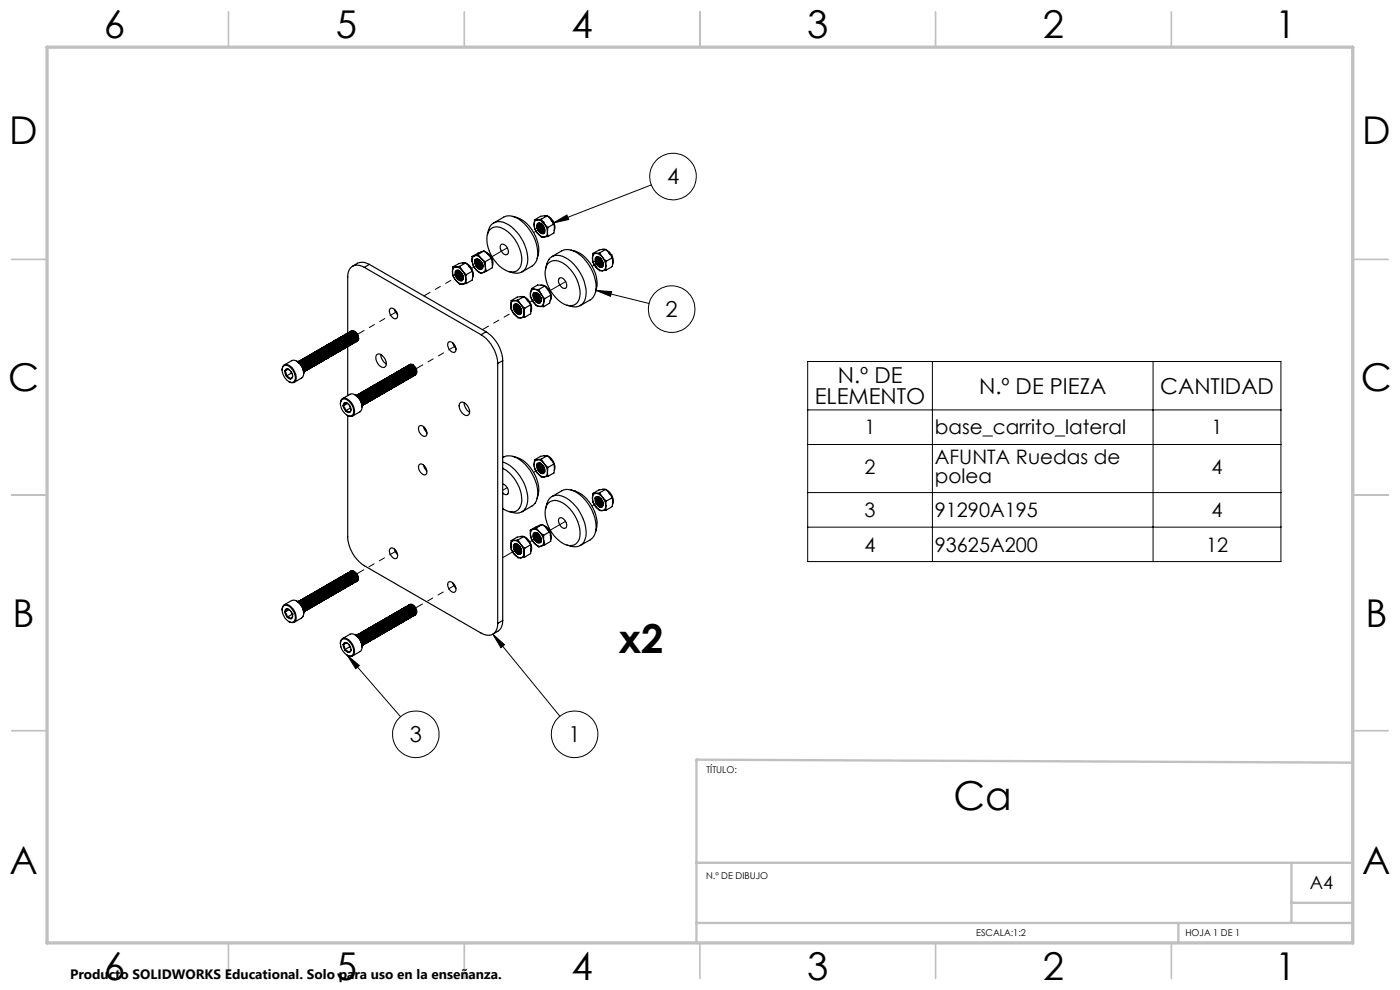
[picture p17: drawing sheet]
<svg xmlns="http://www.w3.org/2000/svg" width="297mm" height="210mm" viewBox="0 0 297 210" stroke-linecap="round" stroke-linejoin="round" font-family="sans-serif">
<defs><g id="words">
<g font-size="8.5">
<text x="131.3" y="138.4">x2</text>
<text x="202.2" y="171.8">Ca</text>
</g>
<g font-size="8.1">
<text x="22" y="8">6</text>
<text x="71.2" y="8">5</text>
<text x="121.2" y="8">4</text>
<text x="171.3" y="8">3</text>
<text x="221.3" y="8">2</text>
<text x="270.5" y="8">1</text>
<text x="2" y="30.5">D</text>
<text x="289" y="30.5">D</text>
<text x="1.7" y="83">C</text>
<text x="288.7" y="83">C</text>
<text x="2.7" y="133">B</text>
<text x="289.7" y="133">B</text>
<text x="2" y="185.5">A</text>
<text x="289" y="185.5">A</text>
<text x="22" y="208">6</text>
<text x="71.2" y="208">5</text>
<text x="121.2" y="208">4</text>
<text x="171.3" y="208">3</text>
<text x="221.3" y="208">2</text>
<text x="270.5" y="208">1</text>
</g>
<g font-size="4.7">
<text x="141.5" y="39.1">4</text>
<text x="141.2" y="67.2">2</text>
<text x="177.7" y="81.2">N.º DE</text>
<text x="207.7" y="83.5">N.º DE PIEZA</text>
<text x="246.1" y="83.5">CANTIDAD</text>
<text x="172.9" y="85.7">ELEMENTO</text>
<text x="86.9" y="157.4">3</text>
<text x="120.6" y="157.4">1</text>
</g>
<g font-size="4.2">
<text x="183.4" y="92.1">1</text>
<text x="198.3" y="92.1">base_carrito_lateral</text>
<text x="257" y="92.1">1</text>
<text x="183.4" y="100.5">2</text>
<text x="198.3" y="98.4">AFUNTA Ruedas de</text>
<text x="257" y="100.5">4</text>
<text x="198.3" y="102.6">polea</text>
<text x="183.4" y="109.7">3</text>
<text x="198.3" y="109.7">91290A195</text>
<text x="257" y="109.7">4</text>
<text x="183.4" y="117">4</text>
<text x="198.3" y="117">93625A200</text>
<text x="255.9" y="117">12</text>
</g>
<text font-size="3.9" x="277.9" y="188.5">A4</text>
<text font-size="2.9" x="14.9" y="207.6">Producto SOLIDWORKS Educational. Solo para uso en la enseñanza.</text>
<g font-size="2">
<text x="149.8" y="163.9">TÍTULO:</text>
<text x="149.8" y="186.4">N.º DE DIBUJO</text>
<text x="207.1" y="198.6">ESCALA:1:2</text>
<text x="251.5" y="198.6">HOJA 1 DE 1</text>
</g>
</g></defs>
<g fill="none" stroke="#000" stroke-width=".21">
<path d="M138.2 39.2l-20.8 8.1M117.4 47.3l2.9-1.7 .3 1zM126.4 61.6l3.4 .3-.3 1zM126.4 61.6l11.3 2.8M171.3 76.7h100.4v42.4h-100.4zM197.8 76.7v42.4M244.6 76.7v42.4M171.3 87h100.4M171.3 94.3h100.4M171.3 104.5h100.4M171.3 111.8h100.4M73.7 139l2.5 2.2-.7 .6z"/>
<path d="M73.7 139l11.3 13M104.6 134.5l2.4 2.3-.7 .6zM104.6 134.5l14.2 17.4"/>
<circle cx="142.8" cy="37.4" r="4.9"/>
<circle cx="142.5" cy="65.6" r="4.9"/>
<circle cx="88.2" cy="155.8" r="4.9"/>
<circle cx="121.9" cy="155.8" r="4.9"/>
</g>
<g fill="none" stroke="#c0c0c0" stroke-width=".35">
<path d="M48.5 2.5v7.5M98.5 2.5v7.5M148.5 2.5v7.5M198.5 2.5v7.5M248.5 2.5v7.5M2.5 55h7.5M287 55h7.5M2.5 105h7.5M287 105h7.5M2.5 155h7.5M287 155h7.5M48.5 200v7.5"/>
<path d="M98.5 200v7.5M148.5 200v7.5M198.5 200v7.5M248.5 200v7.5"/>
</g>
<path d="M287 161.8l-139.3-.7v38.9M147.7 195.8h139.3M147.7 183h139.3M250 195.8v4.2M274 183v12.8M274 191.5h13" fill="none" stroke="#c0c0c0" stroke-width=".5"/>
<path d="M10 10h277v190h-277z" fill="none" stroke="#c0c0c0" stroke-width=".7"/>
<path d="M117.4 47.3l2.9-1.7 .4 1zM126.4 61.6l3.4 .3-.3 1zM104.6 134.5l2.4 2.3-.7 .6zM73.7 139l2.5 2.2-.7 .6z" fill="#000"/>
<g fill="none" stroke="#000" stroke-width=".25">
<path d="M77.3 56.7a2.15 2.15 0 0 0-2.5-.2 2.15 2.15 0 0 0-1 2.3v11.9l.1-.1a1.46 1.46 0 0 1 1.3 2.1h-.1M77.3 56.7l24.8 14.3M78.4 56.1a2.83 2.83 0 0 0-3.6 .4M78.4 56.1l-1.1 .6M78.4 56.1l24.7 14.3M96 57.6a3 3 0 0 0 .7 1.9M96 57.6a2.3 2.3 0 0 0 .7 1.9M96.1 56.6l-.1 1M96.1 56.6h.6M96.6 58.3l.5 1a.65 .65 0 0 0 1.1 0M96.6 58.3a.67 .67 0 0 1 .1-.9 .67 .67 0 0 1 1 .2 1.65 1.65 0 0 1 .5 1.7M96.6 58.3l.7 1 .8 .2"/>
<path d="M96.7 59.5a2.03 2.03 0 0 0 1.4 .8M96.7 56.6a.88 .88 0 0 0-.7 1M96.7 56.6a2.03 2.03 0 0 1 1.4 .8M96.7 57.7a.4 .4 0 0 1 .5-.3l.5 .3 .5 .9M96.7 57.7a1.65 1.65 0 0 0 1.4 1.6M96.7 57.7v.6M96.7 59.5l.8 .8h.6M96.7 57.6l.3 .8 .8 .9M96.7 58.3l.3 .5 .5 .5 .5 .1 .2-.3M96.7 58.3h-.1M96.9 58.3l.5 .7M97 57.5l.5 1.1 .7 .6"/>
<path d="M97.1 57.4a1.51 1.51 0 0 0 1.1 1.8M97.2 58.2l.4 .6M97.2 57.4l.2 .7 .8 .9M97.3 57.4h-.2a1.18 1.18 0 0 0 .7 1.7l.3 .1M97.4 58l.5 .7M97.5 56.5l-.8 .1M97.5 57.5l.1 .5 .6 .6M97.5 56.5l.6 .9M97.6 57.6l.5 .9M97.7 57.8l.5 .7M97.7 57.7l.4 .6M98.1 57.4l.8 .9"/>
<path d="M98.1 57.4a3 3 0 0 1 .7 1.9M98.2 55.8h.4M98.2 58.6v.5M98.2 55.8l-.8 .1-1.3 .7M98.2 59.1v.2M98.2 55.8h.6M98.2 58.8l-.7-.7-.2-.7 .1 .7 .8 .8M98.7 55.8a2.57 2.57 0 0 1 1.6 3.1M98.8 55.8l.8 .8 .6 .9M98.8 55.8l-1.3 .7M98.8 59.3a.88 .88 0 0 1-.7 1M98.8 59.3l.1 .8"/>
<path d="M98.9 58.3l-.1 1M99.5 56.5l.1 .2M100.2 54.4v1.1M100.2 57.5v1.9l-1.3 .7M100.2 55.5a3.1 3.1 0 0 0 .9 1.8M100.2 55.5l.2 .9 .7 .9M100.2 57.5l-1.3 .8M100.7 54.2a1.09 1.09 0 0 0-.5 1.3M100.7 54.2a1.33 1.33 0 0 1 1.4 .6M100.7 54.2l-.5 .2M100.8 55.1a1.74 1.74 0 0 0 1 2.1M100.8 55.1a1 1 0 0 1 1.5 .7 .79 .79 0 0 1 .2 .8 .79 .79 0 0 1-.7 .6"/>
<path d="M100.8 55.1a2.16 2.16 0 0 0 1 2.1M100.8 55.1l.2 .1M101 55.2a1.75 1.75 0 0 0 .9 1.8M101 55.7l.6 1M101 55.2l.3 .9 .7 .8M101.1 57.3a1.48 1.48 0 0 0 1.4 .5M101.1 57.3l.9 .7 .5-.2M101.1 55a1.49 1.49 0 0 0 1.1 1.9M101.3 55a1.65 1.65 0 0 0 1 1.9M101.3 55a1.95 1.95 0 0 0 1 1.8l-.7-.8-.3-.9M101.3 55a1.26 1.26 0 0 1 .9 1.9l-.3 .1M101.3 55l-.3 .2"/>
<path d="M101.3 55.5l.6 1M101.4 54l-.7 .2M101.4 54l.7 .8M101.5 55l.2 .8 .7 .8M101.6 55.1l.4 1 .4 .5M101.6 55.3l.6 1.1M101.6 55.1l.2 .7 .6 .7M101.8 55.2l.6 1.1M101.9 57l-.1 .2M101.9 55.3l.5 .8M102.1 54.8l.8 .7M102.1 54.8l.5 .6 .4 1.2"/>
<path d="M102.2 53.4l-.1 .1M102.7 53.2l.8 .7 .7 .9M102.7 53.2l-1.3 .5-1.2 .7M102.7 53.2l-1.3 .8M102.9 53.4a2.54 2.54 0 0 1 1.6 3M102.9 55.5l.1 1.1M103 56.6l.2 .9M103 56.6a1.03 1.03 0 0 1-.5 1.2M103.2 57.5l-.7 .3M103.3 53.8l.3 .2M103.4 49.8l.2-.9a2.36 2.36 0 0 1 3.7-1.5 9 9 0 0 1 4.6 8.4 2.32 2.32 0 0 1-3.1 2l-.9-.2M103.8 48.9a2.33 2.33 0 0 1 3.3-.2 7.6 7.6 0 0 1 3.4 7.6 2.13 2.13 0 0 1-3.4 .9 7.8 7.8 0 0 1-3.7-7.4z"/>
<path d="M104.2 54.8l.3 2-1.3 .7M104.2 54.8l-1.3 .7M104.7 47.3l2.2-1.2a3.8 3.8 0 0 1 4.3 1.3 8.5 8.5 0 0 1 2.7 7.8l-.6 .9-.4 .4-2.2 1.2M106.3 51.8a1.43 1.43 0 0 1 1.3 2.2 1.42 1.42 0 0 1-1.4-2zM108.8 45.9a7.5 7.5 0 0 1 5.4 8.1l-.3 .9M113.3 47.6a2.81 2.81 0 0 0 .7 1.9M113.3 47.6a2.3 2.3 0 0 0 .7 1.9M113.4 46.6l-.1 1M113.4 46.6h.6M113.9 48.3l.6 1a.64 .64 0 0 0 1 0M113.9 48.3a.67 .67 0 0 1 .5-1l.6 .4a1.62 1.62 0 0 1 .5 1.6M113.9 48.3l.4 .7a.95 .95 0 0 0 1.1 .5"/>
<path d="M114 49.5a1.74 1.74 0 0 0 1.4 .8M114 46.6a.82 .82 0 0 0-.7 1M114 46.6a1.74 1.74 0 0 1 1.4 .8M114 47.8l.2-.4a1.4 1.4 0 0 1 1.3 1.7M114 47.8a1.56 1.56 0 0 0 1.4 1.5M114 47.8l.1 .5M114 49.5l.8 .8h.6M114.1 47.6l.2 .8 .8 .9M114.1 48.3l.5 .8a.62 .62 0 0 0 .8 .2l.1-.2M114.1 48.3h-.2M114.2 48.4l.5 .6M114.3 47.5l.5 1.1 .7 .5"/>
<path d="M114.4 47.4a1.44 1.44 0 0 0 1.1 1.8M114.4 47.4a1.46 1.46 0 0 0 1.1 1.7M114.5 48.2l.5 .7M114.5 47.4l.2 .7 .8 .9M114.6 47.4l.2 .7 .7 .8M114.7 47.4l.2 .7 .6 .7M114.8 48l.5 .7M114.8 46.5l-.8 .1M114.8 47.5l.2 .5 .5 .6M114.8 46.5l.6 .9M114.9 47.1l.6 .1M114.9 47.6l.6 .9"/>
<path d="M115 47.9l.5 .6M115 47.7l.4 .6M115.2 47.3l.3 .2M115.2 47.1l.1 .3M115.4 47.4l.8 .9M115.4 47.4a2.81 2.81 0 0 1 .7 1.9M115.5 45.7l.4 .1M115.5 45.8l-.8 .1-1.3 .7M115.5 49.1v.2M115.5 45.8h.6M115.8 56.9a2.66 2.66 0 0 1 2.4-2.8 7.2 7.2 0 0 1 5.4 4.7 5.7 5.7 0 0 1 .2 5.4 2.23 2.23 0 0 1-2.6 .8l-.9-.2M116 45.8a2.57 2.57 0 0 1 1.6 3.1"/>
<path d="M116.1 45.8l.8 .8 .6 .9M116.1 45.8l-1.3 .7M116.1 49.3a.82 .82 0 0 1-.7 1M116.1 49.3l.1 .9M116.2 48.3l-.1 1M116.2 50.2l-.8 .1M116.5 55.7a2.76 2.76 0 0 1 3.6 .5 7.8 7.8 0 0 1 2.8 7.2 2.14 2.14 0 0 1-3.4 1 7.9 7.9 0 0 1-3.8-7.4l.4-1zM116.8 46.5l.6 1.1M117.1 54.4l2.1-1.2a3.6 3.6 0 0 1 4.1 1 8.9 8.9 0 0 1 3 7.8 2.56 2.56 0 0 1-1.1 1.6l-2.1 1.2M117.5 47.5v1.9l-1.3 .8M117.5 47.5l-1.3 .8M118.8 58.9a1.55 1.55 0 0 1 1.3 2.1 .95 .95 0 0 1-1.4-.6 1.03 1.03 0 0 1 .1-1.5z"/>
<path d="M121.1 53a7.5 7.5 0 0 1 5.6 7.1l-.4 1.9M125.7 54.8a3 3 0 0 0 .7 1.8M125.7 54.8a2.3 2.3 0 0 0 .7 1.8M125.8 53.8l-.1 1M125.8 53.8h.6M126.3 55.5l.5 .9a.65 .65 0 0 0 1.1 0M126.3 55.5a.67 .67 0 0 1 .2-1 .67 .67 0 0 1 .9 .3l.2 .3a1.49 1.49 0 0 1 .3 1.3M126.3 55.5l.7 .9 .8 .2M126.4 56.6a2.03 2.03 0 0 0 1.4 .8M126.4 53.8a.88 .88 0 0 0-.7 1M126.4 53.8a2.03 2.03 0 0 1 1.4 .8M126.4 54.9a.4 .4 0 0 1 .5-.4l.5 .3 .5 .9"/>
<path d="M126.4 54.9a1.65 1.65 0 0 0 1.4 1.5M126.4 54.9v.5M126.4 56.6l.8 .8h.6M126.4 54.7l.3 .9 .8 .8M126.4 55.4l.4 .6 .4 .4 .5 .1 .2-.2M126.4 55.4l-.1 .1M126.5 55.5l.6 .7M126.7 54.6l.5 1.2 .7 .5M126.8 54.6a1.4 1.4 0 0 0 1 1.7M126.8 54.5a1.51 1.51 0 0 0 1.1 1.8M126.8 55.3l.6 .7M126.9 54.5l.2 .8 .8 .8"/>
<path d="M127.1 55.2l.5 .6M127.2 54.6l.2 .5 .5 .7M127.2 53.6l-.8 .2M127.2 53.6l.6 1M127.3 54.7l.5 .9M127.4 55l.5 .7M127.4 54.8l.4 .6M127.8 52.9h.5M127.8 54.6l.8 .8M127.8 54.6l.4 .6 .3 1.2M127.9 55.7v.6M127.9 56.3v.1"/>
<path d="M127.9 56l-.7-.8-.2-.7 .1 .7 .8 .8M128.4 52.9a2.59 2.59 0 0 1 1.5 3.2M128.5 52.9l.8 .8 .6 1M128.5 52.9a3.5 3.5 0 0 0-2.7 .9M128.5 52.9l-1.3 .7M128.5 56.4a.96 .96 0 0 1-.7 1M128.5 56.4l.1 .9M128.6 55.4l-.1 1M128.6 57.3l-.8 .1M129.2 53.6l.2 .3M129.9 54.7v1.8l-1.3 .8M129.9 54.7l-1.3 .7"/>
<path d="M59.8 78.5a1.01 1.01 0 0 1 .6-1.1 1.01 1.01 0 0 1 1.3 .3 2.78 2.78 0 0 1 .9 3.2 1.1 1.1 0 0 1-1.4 .1M60.2 77.6a1.53 1.53 0 0 1 1.9 1l.3 .4a1.54 1.54 0 0 1-.2 2.1 2.51 2.51 0 0 1-2.2-3.3zM60.3 77.4l1.6-.9a1.9 1.9 0 0 1 2.2 1.5 1.7 1.7 0 0 1-.1 2.2l-1.6 .9M60.4 78.7l.3 1.1M60.4 78.7l.3 .5v.6M60.7 79.8l.3 .3 .6 .3M60.7 79.8l.9 .6M61 78.3l-.5 .1-.1 .3M61 78.3a1.51 1.51 0 0 1 1.1 1.6M61 78.3l.3 .1M61 78.3l-.6 .4M61.1 78.3l-.7 .4"/>
<path d="M61.7 78.8l.1 .4M61.8 79.2l.2 .1M61.8 79.2l-1.1 .6M62.1 79.9a.43 .43 0 0 1-.5 .5M62.1 79.9l-.5 .5M62.1 79.7v.2M62.9 76.6a3 3 0 0 1 1.6 2.6M63.1 76.8a1.54 1.54 0 0 1 1.6 1.9l-.3 .2M63.1 76.8a1.45 1.45 0 0 1 1.4 2.1M63.3 76.7l.1-.1a1.43 1.43 0 0 1 1.4 2.1h-.2M63.4 76.9l.1 .1a1.55 1.55 0 0 1 .9 1.9M63.4 77a1.67 1.67 0 0 1 1 1.8"/>
<path d="M63.4 76.6a1.42 1.42 0 0 1 1.4 2.1M63.6 76.6l.1-.1a1.5 1.5 0 0 1 1.6 1.8l-.4 .3M63.7 76.5v-.1a1.43 1.43 0 0 1 1.4 2.2M63.9 76.4l.1-.1a1.43 1.43 0 0 1 1.3 2.1h-.1M64 76.3a1.42 1.42 0 0 1 1.4 2.1M64.2 76.3l.1-.2a1.44 1.44 0 0 1 1.3 2.1h-.1M64.2 76.1a1.45 1.45 0 0 1 1.5 2.1M64.5 76.1l.1-.1a1.49 1.49 0 0 1 1.5 1.8l-.3 .3M64.5 76l.1-.1a1.43 1.43 0 0 1 1.3 2.2M64.7 75.9l.1-.1a1.43 1.43 0 0 1 1.4 2.1h-.2M64.8 75.8a1.42 1.42 0 0 1 1.5 2.1M65 75.8l.1-.2a1.55 1.55 0 0 1 1.6 1.9l-.4 .2"/>
<path d="M65.1 75.7l.1-.1a1.43 1.43 0 0 1 1.3 2.1M65.3 75.6l.1-.1a1.54 1.54 0 0 1 1.6 1.9l-.4 .2M65.4 75.5a1.43 1.43 0 0 1 1.4 2.1M65.6 75.4l.1-.1a1.43 1.43 0 0 1 1.3 2.1h-.1M65.7 75.3h.1M65.7 75.3a1.44 1.44 0 0 1 1.4 2.1M65.9 75.3l.1-.1a1.49 1.49 0 0 1 1.5 1.8l-.3 .3M66 75.2v-.1a1.43 1.43 0 0 1 1.3 2.1M66.1 75.1l.2-.1a1.43 1.43 0 0 1 1.3 2.1h-.1M66.2 77.9h.1M66.3 75a1.41 1.41 0 0 1 1.3 2.1M66.4 74.9l.1-.1a1.44 1.44 0 0 1 1.4 2.1h-.1"/>
<path d="M66.5 74.8h.1M66.6 74.8a1.44 1.44 0 0 1 1.3 2.1M66.7 74.8l.1-.1a1.46 1.46 0 0 1 1.6 1.8l-.3 .3M66.8 74.7a1.39 1.39 0 0 1 1.4 .6 1.39 1.39 0 0 1 0 1.4M67 74.6l.1-.1a1.43 1.43 0 0 1 1.3 2.1h-.1M67.1 74.5a1.38 1.38 0 0 1 1.4 .6 1.38 1.38 0 0 1 0 1.5M67.3 74.5l.1-.2a1.44 1.44 0 0 1 1.3 2.1h-.1M67.4 74.3a1.43 1.43 0 0 1 1.4 2.1M67.6 74.3l.1-.1a1.5 1.5 0 0 1 1.5 1.9l-.3 .2M67.7 74.2a1.4 1.4 0 0 1 1.3 .6 1.4 1.4 0 0 1 0 1.5M67.8 74.1l.1-.1a1.43 1.43 0 0 1 1.4 2.1h-.1M67.9 74a1.4 1.4 0 0 1 1.4 .6 1.4 1.4 0 0 1 .1 1.5h-.1"/>
<path d="M68.1 74l.1-.1a1.46 1.46 0 0 1 1.6 1.8l-.3 .3M68.2 73.9a1.39 1.39 0 0 1 1.4 .5 1.39 1.39 0 0 1 0 1.5M68.2 76.7v.1M68.4 73.8l.1-.1a1.43 1.43 0 0 1 1.3 2.1h-.1M68.5 73.7a1.5 1.5 0 0 1 1.6 1.8l-.2 .3M68.5 73.7h.1M68.7 73.6l.1-.1a1.5 1.5 0 0 1 1.5 1.9l-.3 .2M68.8 73.5a1.4 1.4 0 0 1 1.3 .6 1.4 1.4 0 0 1 .1 1.5M69 73.5l.1-.1a1.46 1.46 0 0 1 1.5 1.8l-.3 .3M69.1 73.4a1.39 1.39 0 0 1 1.3 .6 1.39 1.39 0 0 1 .1 1.4l-.1 .1M69.3 73.3l.1-.1a1.5 1.5 0 0 1 1.5 1.9l-.3 .2M69.4 73.2a1.39 1.39 0 0 1 1.3 .6 1.39 1.39 0 0 1 .1 1.5"/>
<path d="M69.5 73.2l.1-.2a1.5 1.5 0 0 1 1.6 1.9l-.3 .2M69.6 73a1.42 1.42 0 0 1 1.4 2.1M69.8 73l.1-.1a1.5 1.5 0 0 1 1.6 1.8l-.3 .3M69.9 72.9a1.39 1.39 0 0 1 1.4 .6 1.39 1.39 0 0 1 0 1.4v.1M70.1 72.8l.1-.1a1.5 1.5 0 0 1 1.6 1.9l-.4 .2M70.2 72.7h.1M70.2 72.7a1.44 1.44 0 0 1 1.4 2.1M70.4 72.7l.1-.1a1.46 1.46 0 0 1 1.5 1.8l-.3 .3M70.5 72.6a1.39 1.39 0 0 1 1.3 .5 1.39 1.39 0 0 1 .1 1.5M70.7 72.5l.1-.1a1.5 1.5 0 0 1 1.5 1.9l-.3 .2M70.7 75.3h.1M70.8 72.4a1.39 1.39 0 0 1 1.3 .6 1.39 1.39 0 0 1 .1 1.4l-.1 .1"/>
<path d="M70.9 72.3l.1-.1a1.5 1.5 0 0 1 1.6 1.9l-.3 .2M71 72.2h.1M71.1 72.2a1.44 1.44 0 0 1 1.4 2.1M71.2 72.2a1.14 1.14 0 0 1 1.6 1l.1 .7-.3 .3M71.3 72.1a1.39 1.39 0 0 1 1.4 .5 1.39 1.39 0 0 1 0 1.5M71.5 72l.1-.1a1.5 1.5 0 0 1 1.6 1.9l-.4 .2M71.6 74.8h.1M71.6 71.9a1.4 1.4 0 0 1 1.4 .6 1.4 1.4 0 0 1 0 1.5M71.8 71.9a1.14 1.14 0 0 1 1.6 .9v.8l-.3 .2M71.9 71.7h.1M71.9 71.7a1.44 1.44 0 0 1 1.4 2.1M72.1 71.7l.1-.1a1.5 1.5 0 0 1 1.5 1.8l-.3 .3"/>
<path d="M72.2 71.6a1.39 1.39 0 0 1 1.3 .6 1.39 1.39 0 0 1 .1 1.4v.1M72.4 71.5l.1-.1a1.5 1.5 0 0 1 1.5 1.9l-.3 .2M72.4 74.3h.1M72.5 71.4a1.4 1.4 0 0 1 1.3 .6 1.4 1.4 0 0 1 .1 1.5h-.1M72.6 71.4a1.14 1.14 0 0 1 1.7 .9v.8l-.3 .3M72.8 71.2a1.44 1.44 0 0 1 1.4 2.1h-.1M72.8 71.2l-.1 .1M72.9 71.2l.1-.1a1.5 1.5 0 0 1 1.6 1.8l-.3 .3M73 71.1a1.39 1.39 0 0 1 1.4 .6 1.39 1.39 0 0 1 0 1.4v.1M73.2 71l.1-.1a1.5 1.5 0 0 1 1.6 1.9l-.4 .2M73.3 73.8h.1M73.3 70.9a1.4 1.4 0 0 1 1.4 .6 1.4 1.4 0 0 1 0 1.5"/>
<path d="M73.5 70.9a1.14 1.14 0 0 1 1.6 1v.7l-.3 .3M73.6 70.7a1.44 1.44 0 0 1 1.4 2.1M73.6 70.7v.1M73.8 73.5v10.4M73.9 70.6a1.39 1.39 0 0 1 1.3 .6 1.39 1.39 0 0 1 .1 1.4l-.1 .1M74 70.5a1.14 1.14 0 0 1 1.7 1v.8l-.3 .2M74.2 70.4a1.45 1.45 0 0 1 1.4 2.1M74.4 70.3l.1-.1a1.51 1.51 0 0 1 1.5 2l-.2 .1a1.44 1.44 0 0 0-1.4-2l-.1 .1M75 70.2l.5 .3 .5 .9-.5-.8M75.6 72.5h.1M79.9 75.3a.85 .85 0 0 1 1.4 .3l.3 .3a1.41 1.41 0 0 1 0 2 1.96 1.96 0 0 1-1.7-2.6zM80.8 75.2l.4 1.2 .8 .8"/>
<path d="M82.4 80v-.1a1.43 1.43 0 0 1 1.4 2.1M82.6 79.9l.1-.1a1.44 1.44 0 0 1 1.4 2.1h-.2M82.7 79.8a1.39 1.39 0 0 1 1.3 .6 1.39 1.39 0 0 1 .1 1.5M82.8 65.5a1.37 1.37 0 0 1 1.5 1.5 .59 .59 0 0 1-.4 .6 .59 .59 0 0 1-.7-.3l-.4-.6a1.08 1.08 0 0 1 0-1.2zM82.9 79.7l.1-.1a1.46 1.46 0 0 1 1.3 2.1h-.1M83 79.6a1.39 1.39 0 0 1 1.3 .6 1.39 1.39 0 0 1 0 1.5M83.1 79.6l.2-.1a1.44 1.44 0 0 1 1.3 2.1h-.1M83.3 79.4a1.43 1.43 0 0 1 1.3 2.2M83.3 79.4v.1M83.4 79.4l.1-.1a1.44 1.44 0 0 1 1.4 2.1h-.1M83.6 79.3a1.41 1.41 0 0 1 1.3 2.1M83.6 79.3h-.1"/>
<path d="M83.7 65.6l.1 .5 .5 .6M83.7 79.2a1.17 1.17 0 0 1 1.6 1l.1 .8-.3 .2M83.8 79.1a1.39 1.39 0 0 1 1.4 .6 1.39 1.39 0 0 1 0 1.5M84 79.1l.1-.1a1.44 1.44 0 0 1 1.4 2.1h-.2M84.1 78.9v.1a1.38 1.38 0 0 1 1.4 .6 1.38 1.38 0 0 1 0 1.4M84.3 78.9l.1-.1a1.44 1.44 0 0 1 1.4 2.1h-.2M84.4 78.8a1.39 1.39 0 0 1 1.4 .6 1.39 1.39 0 0 1 0 1.5M84.6 78.7a1.34 1.34 0 0 1 1.4 .5 1.34 1.34 0 0 1 0 1.5h-.1M84.7 78.7v-.1a1.43 1.43 0 0 1 1.3 2.1M84.8 78.6l.1-.1a1.44 1.44 0 0 1 1.4 2.1h-.1M85 78.4v.1a1.38 1.38 0 0 1 1.3 .6 1.38 1.38 0 0 1 .1 1.4l-.1 .1M85.1 78.4l.1-.1a1.5 1.5 0 0 1 1.6 1.9l-.3 .2"/>
<path d="M85.2 78.3h.1a1.39 1.39 0 0 1 1.3 .6 1.39 1.39 0 0 1 0 1.5M85.4 78.3l.1-.1a1.44 1.44 0 0 1 1.4 2h-.2M85.5 78.2v-.1a1.43 1.43 0 0 1 1.4 2.1M85.7 78.1l.1-.1a1.44 1.44 0 0 1 1.4 2.1h-.2M85.8 78a1.38 1.38 0 0 1 1.3 .6 1.38 1.38 0 0 1 .1 1.4M86 77.9a1.34 1.34 0 0 1 1.4 .5 1.34 1.34 0 0 1 .1 1.5h-.2M86.1 77.8a1.39 1.39 0 0 1 1.3 .6 1.39 1.39 0 0 1 .1 1.5M86.3 77.8l.1-.1a1.44 1.44 0 0 1 1.3 2.1h-.1M86.4 77.7a1.38 1.38 0 0 1 1.3 .6 1.38 1.38 0 0 1 .1 1.4l-.1 .1M86.4 77.6v.1M86.5 77.6l.1-.1a1.44 1.44 0 0 1 1.4 2.1h-.1M86.6 77.5h.1"/>
<path d="M86.7 77.5a1.39 1.39 0 0 1 1.3 .6 1.39 1.39 0 0 1 .1 1.5M86.8 77.4l.4-.1 .4 .1M87 77.3l.6 .1M87.6 77.4a1.33 1.33 0 0 1 .6 1.9M88 79.6h.1M95.1 72.6a1.41 1.41 0 0 1 1.6 1.8 .77 .77 0 0 1-.8 .3 .77 .77 0 0 1-.6-.6l-.2-.3a1.1 1.1 0 0 1 0-1.2zM96.1 72.7l.1 .5 .5 .7M98.9 60.1l-.8 .2M102.1 71a8 8 0 0 1 3.5 6.1M103.1 70.4a7.8 7.8 0 0 1 3.5 6.1M103.1 70.4l-1 .6M105.6 77.1v55.1"/>
<path d="M106.6 76.5l-1 .6M106.6 76.5v55.1M108.4 64.8a2.81 2.81 0 0 0 .7 1.8M108.4 64.8a2.02 2.02 0 0 0 .7 1.8M108.4 63.8v1M108.4 63.8h.7M108.9 65.5l.6 .9a.67 .67 0 0 0 1.1 0M108.9 65.5a.71 .71 0 0 1 .6-1.1l.8 .7a1.49 1.49 0 0 1 .3 1.3M108.9 65.5l.2 .3a1.27 1.27 0 0 0 1.4 .8M109.1 66.6a1.74 1.74 0 0 0 1.4 .8M109.1 63.8a.82 .82 0 0 0-.7 1M109.1 63.8a1.74 1.74 0 0 1 1.4 .8"/>
<path d="M109.1 64.9l.3-.4 .5 .1 .4 .5 .3 .6M109.1 64.9a1.56 1.56 0 0 0 1.4 1.5M109.1 64.9v.5M109.1 66.6l.8 .8h.6M109.1 64.7l.3 .9 .8 .8M109.1 65.4l.6 .8a.62 .62 0 0 0 .8 .2l.1-.2M109.1 65.4l-.2 .1M109.2 65.5l.5 .7M109.4 64.6l.2 .8 .9 .9M109.5 64.5a1.46 1.46 0 0 0 1.1 1.8M109.5 65.3l.5 .7M109.6 64.5l.1 .8 .9 .8"/>
<path d="M109.6 64.5l-.2 .1a1.66 1.66 0 0 0 1.1 1.7M109.6 64.5l.2 .7 .5 .6 .3 .2-.7-.7-.2-.8M109.8 65.2l.5 .6M109.9 64.7l.7 1.1M109.9 63.6l-.8 .2M109.9 63.6l.6 1M110 64.7l.5 .9M110.1 65l.5 .7M110.1 64.8l.4 .7M110.5 64.6l.8 .8M110.5 64.6l.6 1.1 .1 .7M110.6 62.9h.4"/>
<path d="M110.6 65.7v.5M110.6 66.2v.2M111.1 62.9a2.57 2.57 0 0 1 1.5 3.2M111.2 62.9l1.4 1.8M111.2 62.9a3.6 3.6 0 0 0-2.8 .9M111.2 62.9l-1.3 .7M111.2 66.4a.88 .88 0 0 1-.7 1M111.2 66.4l.1 .9M111.3 65.4l-.1 1M111.3 67.3l-.8 .1M111.8 63.6l.2 .3M112.5 62.1a2.7 2.7 0 0 0 .5 1.8"/>
<path d="M112.5 62.1v.8l.5 1M112.6 64.7v1.9l-1.3 .7M112.6 64.7l-1.3 .7M112.8 61.2l-.3 .9M112.8 61.2l.7 .2M113 63.9a2.34 2.34 0 0 0 1.4 1.1M113 63.9l.8 .9 .6 .2M113.3 62.1a1.37 1.37 0 0 0 .9 1.9M113.4 63.3l.3 .5M113.4 63.3a1.08 1.08 0 0 0 1.3 .7M113.5 61.4a2.16 2.16 0 0 1 1.3 1M113.5 61.4a.78 .78 0 0 0-1 .7"/>
<path d="M113.5 61.4h.8M113.5 62.5a1.79 1.79 0 0 0 1 1.3M113.5 62.2a1.29 1.29 0 0 0 1.2 1.7M113.6 62.2a1.36 1.36 0 0 0 1.2 1.7M113.7 64a.87 .87 0 0 0 1 .2M113.7 62.3l.2 .6 .9 .8M113.7 62.1l-.2 .1M113.7 63.8v.2M113.8 62.1a1.33 1.33 0 0 0 1 1.6M113.8 62.1v.1a1.46 1.46 0 0 0 1 1.5M113.9 62.2l.3 .7 .6 .6M114 62.3l.3 .6 .5 .5"/>
<path d="M114.1 62.3l.7 1M114.3 61.4l.5 1M114.4 65h.9M114.7 63.1a.6 .6 0 0 1 0 .9 .6 .6 0 0 1-1-.2M114.7 63.1a1.05 1.05 0 0 0-1.5-.8l-.1 .5 .3 .5M114.7 63.1h.1M114.7 60.5a2.4 2.4 0 0 1 2 3.3M114.7 63.1a.72 .72 0 0 1 .1 .8 .72 .72 0 0 1-.6 .4l-.5-.3M114.7 63.1a1.21 1.21 0 0 0-1.4-.9 1.42 1.42 0 0 0 .4 1.8M114.8 62.4a2.86 2.86 0 0 1 .5 1.9M114.8 62.4l.8 1M115.3 64.3v.7"/>
<path d="M115.3 64.3a.79 .79 0 0 1-.9 .7M115.6 60.7l.7 .9 .5 1M115.6 60.7a2.71 2.71 0 0 0-2.8 .5M115.6 63.4l-.3 .9M115.6 60.7l-1.3 .7M116.8 62.6l-.2 1.7-1.3 .7M116.8 62.6l-1.2 .8M72.2 85.6a.94 .94 0 0 1 .4-1 .94 .94 0 0 1 1.2 .1 2.71 2.71 0 0 1 1.1 3.4 1.04 1.04 0 0 1-1.3 0M72.5 84.8a1.35 1.35 0 0 1 1.9 .7 2.1 2.1 0 0 1 .2 2.7 1.72 1.72 0 0 1-1.9-1l-.2-.5a1.85 1.85 0 0 1 0-1.9zM72.7 84.6l1.6-1a2.09 2.09 0 0 1 2.3 1.7l.1 .5a1.44 1.44 0 0 1-.3 1.5l-1.6 1M72.8 86.1l.5 1M72.8 86.1l.3 .4 .2 .6"/>
<path d="M73.1 85.4a1.34 1.34 0 0 1 1.1 2l-.1 .1M73.1 85.4l-.2 .2-.1 .5M73.1 85.4l.6 .2-.9 .5M73.1 85.4l-.3 .7M73.3 87.1l.3 .3 .5 .1M73.3 87.1l.8 .4M73.8 88.2v25.7a7.8 7.8 0 0 0 3.5 6.1l24.8 14.3a2.16 2.16 0 0 0 2.5 .2 2.16 2.16 0 0 0 1-2.3M74.1 86l.3 .5M74.4 86.5h.1M74.4 86.5l-1.1 .6M74.4 86.9l-.3 .6M75.3 83.7a3.2 3.2 0 0 1 1.5 2.7"/>
<path d="M75.6 84a1.64 1.64 0 0 1 1.3 1.9l-.2 .2a1.52 1.52 0 0 0-1.1-2.1M75.8 83.8l.1-.1a1.44 1.44 0 0 1 1.4 2.1h-.2M75.9 83.7a1.41 1.41 0 0 1 1.4 2.1M75.9 83.7h.1M76.1 83.6a1.19 1.19 0 0 1 1.6 1.1l.1 .7-.4 .2M76.2 83.5a1.42 1.42 0 0 1 1.4 2.1M76.4 83.5v-.1a1.44 1.44 0 0 1 1.5 2.1h-.2M76.4 83.4h.1a1.43 1.43 0 0 1 1.4 2.1M76.7 83.3v-.1a1.44 1.44 0 0 1 1.4 2.1h-.1M76.7 83.2h.1M76.8 83.2a1.42 1.42 0 0 1 1.4 2.1h-.1M76.8 86h.2a1.44 1.44 0 0 0-1.4-2.1v-.1a1.43 1.43 0 0 1 1.4 2.2"/>
<path d="M76.9 83.1a1.32 1.32 0 0 1 1.7 1.5v.3l-.4 .3M77 83.1v-.1a1.43 1.43 0 0 1 1.4 2.2M77.2 83l.1-.1a1.44 1.44 0 0 1 1.4 2.1h-.2M77.3 85.8h.1M77.3 82.9h.1M77.4 82.9a1.44 1.44 0 0 1 1.3 2.1M77.5 82.8l.1-.1a1.44 1.44 0 0 1 1.4 2.1h-.2M77.6 82.7h.1M77.6 85.6h.1M77.6 82.7a1.41 1.41 0 0 1 1.4 2.1M77.8 82.7l.1-.1a1.44 1.44 0 0 1 1.4 2.1h-.2M77.9 82.6v-.1a1.44 1.44 0 0 1 1.4 2.1"/>
<path d="M78.1 82.5v-.1a1.44 1.44 0 0 1 1.5 2.1h-.2M78.2 82.4h-.1M78.2 82.4a1.4 1.4 0 0 1 1.4 2v.1M78.4 82.3a1.17 1.17 0 0 1 1.6 1.1v.7l-.3 .2M78.4 82.2h.1M78.5 82.2a1.41 1.41 0 0 1 1.4 2.1h-.1M78.6 82.2l.1-.1a1.44 1.44 0 0 1 1.4 2.1h-.2M78.7 82v.1M78.8 82.1v-.1a1.42 1.42 0 0 1 1.3 2.2M78.9 82l.1-.1a1.44 1.44 0 0 1 1.4 2.1h-.1M79 81.9h.1M79.1 81.9a1.41 1.41 0 0 1 1.3 2.1"/>
<path d="M79.2 81.8l.1-.1a1.48 1.48 0 0 1 1.4 2.1h-.2M79.3 81.7h.1M79.3 84.6v.1M79.3 81.7a1.43 1.43 0 0 1 1.4 2.1M79.5 81.7l.1-.1a1.44 1.44 0 0 1 1.4 2.1h-.2M79.6 81.6a1.4 1.4 0 0 1 1.3 .6 1.4 1.4 0 0 1 .1 1.5M79.8 81.5l.1-.1a1.44 1.44 0 0 1 1.3 2.1h-.1M79.8 81.4h.1M79.9 81.4a1.41 1.41 0 0 1 1.4 2.1h-.1M80 81.3h.2a1.44 1.44 0 0 1 1.3 2.1h-.1M80.2 81.2l-.1 .1M80.2 81.2a1.43 1.43 0 0 1 1.3 2.2"/>
<path d="M80.3 81.2l.1-.1a1.44 1.44 0 0 1 1.4 2.1h-.1M80.4 81.1h.1M80.5 81.1a1.4 1.4 0 0 1 1.3 2M80.6 81l.1-.1a1.46 1.46 0 0 1 1.4 2.1h-.1M80.7 80.9h.1M80.8 80.9a1.41 1.41 0 0 1 1.3 2.1M80.9 80.9l.1-.1a1.44 1.44 0 0 1 1.4 2.1h-.2M81 80.8v-.1a1.43 1.43 0 0 1 1.4 2.2M81.2 80.7l.1-.1a1.44 1.44 0 0 1 1.4 2.1h-.2M81.3 80.6h.1M81.3 80.6a1.41 1.41 0 0 1 1.4 2.1M81.5 80.5a1.17 1.17 0 0 1 1.6 1.1v.7l-.3 .2"/>
<path d="M81.6 80.4a1.45 1.45 0 0 1 1.4 2.1M81.7 80.4l.1-.1a1.44 1.44 0 0 1 1.4 2.1h-.1M81.8 83.1v.1M81.9 80.3v-.1a1.42 1.42 0 0 1 1.3 2.2M81.9 80.2l-.1 .1M82 80.2l.1-.1a1.44 1.44 0 0 1 1.4 2.1h-.1M82.1 80.1h.1M82.2 80.1a1.41 1.41 0 0 1 1.3 2.1M82.3 80h.1a1.44 1.44 0 0 1 1.4 2h-.2M83 82.5h-.1M85.5 81v.1M87.2 80.1h.1"/>
<path d="M88.9 98.6a1.07 1.07 0 0 1 1.5 .8l.1 .4a.67 .67 0 0 1-.5 .9 1.68 1.68 0 0 1-1.1-2.1zM88.9 90.4a1.42 1.42 0 0 1 1.6 1.8 .77 .77 0 0 1-.8 .3 .77 .77 0 0 1-.6-.5l-.2-.4a1.15 1.15 0 0 1 0-1.2zM89.9 90.5l.1 .5 .6 .7M89.9 98.7l.1 .5 .6 .7M97.6 85.5a1.17 1.17 0 0 1 1.6 .7 1.36 1.36 0 0 1 0 1.9 1.96 1.96 0 0 1-1.6-2.6zM98.5 85.4l.3 1.3 .8 .7M106.6 98a8.3 8.3 0 0 1 5.1 6.1 3.8 3.8 0 0 1-1.1 4.5 3.1 3.1 0 0 1-2.7-.1M106.6 99.3a7.9 7.9 0 0 1 4 7.5 2.08 2.08 0 0 1-3.2 1.5l-.8-.4M106.6 97.1a3.1 3.1 0 0 1 3.7 .4 8.9 8.9 0 0 1 3.6 8.2 2.26 2.26 0 0 1-1 1.6l-2.2 1.3M108.8 96.8a7.4 7.4 0 0 1 5.5 6.7l-.1 1.4-.3 .9M113.3 98.5a3 3 0 0 0 .7 1.9M113.3 98.5a2.3 2.3 0 0 0 .7 1.9"/>
<path d="M113.4 97.5l-.1 1M113.9 98.5a.74 .74 0 0 1 .8-.3 .74 .74 0 0 1 .5 .6l.3 .6M113.9 98.5a1.63 1.63 0 0 0 1.4 2 .75 .75 0 0 0 .2-1.1M113.9 98.5l.2 .1M114 97.5a.88 .88 0 0 0-.7 1M114 97.5a1.93 1.93 0 0 1 1.4 .8M114 99.1l.2 .7a.65 .65 0 0 0 .6 .6 .65 .65 0 0 0 .7-.4v-.6M114 97.5h-.6M114.1 98.6l-.1 .5M114.1 98.7a1.47 1.47 0 0 0 1.1 1.7M114.2 98.2l-.3 .3M114.4 98.3l-.2 .2-.2 .6"/>
<path d="M114.6 98.3a1.28 1.28 0 0 0 .9 1.7 1.4 1.4 0 0 1-.8-1.7M114.7 98.3h-.3l-.3 .3M114.8 97.4l-.8 .1M114.8 98.4l.2 .9 .5 .5M114.8 97.4l.6 .9M114.9 98.4l.2 .8 .4 .6M115.1 98.7l.4 .7M115.3 98.8l.2 .5M115.4 98.3l.8 .9M115.4 98.3a2.81 2.81 0 0 1 .7 1.8M115.4 99.2l.1 .2M115.5 99.4h.1"/>
<path d="M116 96.7h-.6M116.1 96.7l.8 .8 .6 .9M116.1 96.7a4 4 0 0 0-2.7 .8M116.1 96.7l-1.3 .7M116.2 96.7a2.64 2.64 0 0 1 1.4 3.1M116.2 99.2l-.1 .9M116.7 97.3l.2 .3M117.5 98.4v1.9l-1.3 .7M117.5 98.4l-1.3 .8M82.8 116.4a1.06 1.06 0 0 1 1.4 .8l.1 .3a.64 .64 0 0 1-.6 1 1.59 1.59 0 0 1-.9-2.1zM83.7 116.5l.1 .4 .5 .7M106.6 102.6a1.7 1.7 0 0 1 1.1 2.2 .7 .7 0 0 1-1.1-.2"/>
<path d="M108.4 115.7a3 3 0 0 0 .7 1.8M108.4 115.7a2.02 2.02 0 0 0 .7 1.8M108.4 114.7v1M108.9 115.6a.77 .77 0 0 1 1.4 .3l.3 .7M108.9 115.6a1.68 1.68 0 0 0 1.4 2 .75 .75 0 0 0 .3-1M108.9 115.6l.2 .1M109.1 114.6a.88 .88 0 0 0-.7 1.1M109.1 114.6a1.93 1.93 0 0 1 1.4 .9M109.1 117.5a2.03 2.03 0 0 0 1.4 .8M109.1 116.3a1.29 1.29 0 0 0 1.1 1.3l.3-.3 .1-.7M109.1 117.5l.8 .8h.6M109.1 114.6l-.7 .1"/>
<path d="M109.1 115.7l.6-.3a1.54 1.54 0 0 0 .9 1.7M109.1 115.7v.6M109.1 115.8a1.49 1.49 0 0 0 1.1 1.8M109.2 115.4l-.3 .2M109.4 115.5l-.3 .3v.5M109.5 115.4a1.29 1.29 0 0 0 1 1.9l.1-.1M109.5 115.4a1.22 1.22 0 0 0 1 1.9M109.6 115.4a1.4 1.4 0 0 0 1 1.8M109.9 115.5l.2 .9 .4 .5M109.9 114.5l-.8 .1M109.9 114.5l.6 1M109.9 115.6l.2 .8 .5 .5"/>
<path d="M110.2 115.8l.4 .7M110.3 115.9l.2 .5M110.5 115.5l.8 .8M110.5 115.5l.6 1.1 .1 .7M110.5 116.3l.1 .3M110.6 116.6h.1M111 113.8h-.5M111.2 113.8l1.4 1.8M111.2 113.8a4 4 0 0 0-2.8 .9M111.2 113.8l-1.3 .7M111.2 113.9a2.6 2.6 0 0 1 1.4 3M111.2 117.3a.96 .96 0 0 1-.7 1"/>
<path d="M111.2 117.3l.1 .9M111.3 116.3l-.1 1M111.3 118.2l-.8 .1M111.8 114.5l.2 .3M112.5 112.5v1M112.5 113.5l.5 1.2 .5 .6M112.5 113.5l.3 1 .7 .8M112.6 115.6v1.8l-1.3 .8M112.6 115.6l-1.3 .7M113 112.3a1.09 1.09 0 0 0-.5 1.2M113 112.3a1.41 1.41 0 0 1 1.4 .5M113 112.3l-.5 .2"/>
<path d="M113.4 113.2a1.2 1.2 0 0 0 .9 1.8M113.5 115.3a1.39 1.39 0 0 0 1.3 .5M113.5 115.3l.8 .7 .5-.2M113.5 113.1l-.1 .1M113.5 113.2a1.26 1.26 0 0 0 1.2 1.7M113.6 113.1a1.25 1.25 0 0 0 1.1 1.8M113.7 113a1.74 1.74 0 0 1 1 2M113.7 113h-.3a1.14 1.14 0 0 0 .1 1.7 .85 .85 0 0 0 1.2 .3M113.7 113v.1M113.7 113.1l.4 .1M113.7 113.1l-.3 .1M113.7 113.1a1.33 1.33 0 0 0 1.1 1.7"/>
<path d="M113.8 112l-.8 .3M113.8 112l.6 .8M113.8 113.1a1.34 1.34 0 0 0 1 1.6M114 113.1l-.1 .1a1.37 1.37 0 0 0 .9 1.3M114 113.1a1.28 1.28 0 0 0 .8 1.3l-.1 .5M114 100.4a2.03 2.03 0 0 0 1.4 .8M114 100.4l.8 .8h.6M114.3 113.3l.5 .9M114.3 113.4l.4 .6M114.4 112.8l.9 .8M114.4 112.8a2.89 2.89 0 0 1 .9 1.8M114.6 111.4l-.2 .1"/>
<path d="M114.6 115h-.3M114.7 114.9l-.4 .1M114.7 114.9v.1M115 111.3l1.6 1.5M115 111.3l-1.2 .4-1.3 .8M115 111.3l-1.2 .7M115.2 111.4a2.58 2.58 0 0 1 1.6 3.1M115.3 114.6l.3 1M115.3 114.6a1.03 1.03 0 0 1-.5 1.2M115.3 113.6v1M115.6 115.6l-.8 .2M115.6 100.1a1.12 1.12 0 0 1-1.2-.5 1.12 1.12 0 0 1 0-1.3 1.28 1.28 0 0 0 1.1 1.8"/>
<path d="M115.7 111.9l.8 .9M115.8 107.8l.2-.9a2.36 2.36 0 0 1 3.7-1.5 9 9 0 0 1 4.6 8.4 2.32 2.32 0 0 1-3.1 2.1l-.9-.3M116.1 100.1a.88 .88 0 0 1-.7 1.1M116.1 100.1l.1 .9M116.2 101l-.8 .2M116.3 106.7a2.26 2.26 0 0 1 2.9-.1 7.9 7.9 0 0 1 3.8 7.4 2.09 2.09 0 0 1-3.2 1.5 7.7 7.7 0 0 1-4-7.9zM116.6 112.8l.2 2-1.2 .8M116.6 112.8l-1.3 .8M116.7 113.6l.1 .2M117.1 105.3l2.1-1.2a3.9 3.9 0 0 1 4.4 1.3 9.1 9.1 0 0 1 2.8 7.2 2.72 2.72 0 0 1-1.2 1.9l-2.1 1.2M118.5 110.1a.86 .86 0 0 1 1.4 .4 .96 .96 0 0 1-.1 1.6 1.69 1.69 0 0 1-1.3-2zM121.1 103.9a7.5 7.5 0 0 1 5.4 8.1l-.2 .9"/>
<path d="M125.7 105.6a2.81 2.81 0 0 0 .7 1.9M125.7 105.6a2.3 2.3 0 0 0 .7 1.9M125.8 104.7l-.1 .9M125.8 104.7h.6M126.3 105.6a.77 .77 0 0 1 1.3 .3l.3 .7M126.3 105.6a1.62 1.62 0 0 0 1.3 2 .72 .72 0 0 0 .3-1M126.3 105.6l.1 .2M126.4 104.7a.82 .82 0 0 0-.7 .9M126.4 104.7a1.74 1.74 0 0 1 1.4 .8M126.4 107.5a1.74 1.74 0 0 0 1.4 .8M126.4 106.2a1.16 1.16 0 0 0 1.3 1.3l.2-.4M126.4 107.5l.8 .8h.6"/>
<path d="M126.4 105.8v.4M126.5 105.8a1.43 1.43 0 0 0 1.1 1.8M126.5 105.4l-.2 .2M126.8 105.4l-.4 .4v.4M126.8 105.4a1.25 1.25 0 0 0 1 1.9l.2-.1M126.9 105.4a1.28 1.28 0 0 0 .9 1.9M127.1 105.4h-.3l-.4 .4M127.2 104.5l-.8 .2M127.2 105.5v.2a1.56 1.56 0 0 0 .6 1.2M127.2 104.5l.6 1M127.2 105.6v.1a1.56 1.56 0 0 0 .7 1.2M127.5 105.8l.4 .8"/>
<path d="M127.6 105.9l.2 .5M127.8 103.8h.5M127.8 105.5l.8 .8M127.8 105.5l.4 .6 .3 1.2M127.8 106.3l.1 .3M127.9 106.6v.5M127.9 107.1a1.41 1.41 0 0 1-.9-1.7 1.33 1.33 0 0 0 .9 1.8M127.9 106.6h.1M128.5 103.8l.8 .8 .6 1M128.5 103.8a3.5 3.5 0 0 0-2.7 .9M128.5 103.8l-1.3 .7M128.5 103.8a2.67 2.67 0 0 1 1.5 3.1"/>
<path d="M128.5 107.3a.88 .88 0 0 1-.7 1M128.5 107.3l.1 .9M128.6 106.3l-.1 1M128.6 108.2l-.8 .1M129.1 104.5l.2 .3M129.9 105.6v1.8l-1.3 .8M129.9 105.6l-1.3 .7M59.8 129.4a1.02 1.02 0 0 1 .7-1.2 1.02 1.02 0 0 1 1.2 .5 2.55 2.55 0 0 1 .8 3.2 1.03 1.03 0 0 1-1.3-.1M60 128.7a1.17 1.17 0 0 1 1.9 .4l.3 .4a1.74 1.74 0 0 1-.1 2.5 2.43 2.43 0 0 1-2.3-2.6zM60.3 128.3l1.6-.9a2.09 2.09 0 0 1 2.3 1.6l.1 .5a1.44 1.44 0 0 1-.3 1.6l-1.6 .9M60.4 129.8l.6 1.1M60.4 129.8l.4 .4 .2 .7"/>
<path d="M60.7 129.2a1.36 1.36 0 0 1 1.1 2M60.7 129.2l-.2 .2-.1 .4M60.7 129.2l.6 .1-.9 .5M60.7 129.2l-.3 .6M61 130.9l.2 .3h.6M61 130.9l.8 .3M61.7 129.7l.3 .6M62 130.3h.1M62 130.3l-1 .6M62.1 130.7l-.3 .5M62.9 127.5a3.1 3.1 0 0 1 1.6 2.6M63.1 127.7a1.46 1.46 0 0 1 1.4 2"/>
<path d="M63.2 127.7a1.48 1.48 0 0 1 1.3 2.1M63.3 127.7l.1-.2a1.48 1.48 0 0 1 1.4 2.1h-.2M63.4 127.5h.1M63.4 127.5a1.44 1.44 0 0 1 1.4 2.1M63.4 127.8l.1 .1a1.65 1.65 0 0 1 .9 1.8M63.6 127.5l.1-.1a1.44 1.44 0 0 1 1.4 2.1h-.2M63.6 127.4l.1-.1a1.43 1.43 0 0 1 1.4 2.2M63.9 127.3l.1-.1a1.44 1.44 0 0 1 1.3 2.1h-.1M63.9 127.2a1.41 1.41 0 0 1 1.5 2M64.1 127.2l.1-.2a1.48 1.48 0 0 1 1.4 2.1h-.2M64.2 127.1v-.1a1.43 1.43 0 0 1 1.4 2.1M64.4 127l.1-.1a1.44 1.44 0 0 1 1.4 2.1h-.2"/>
<path d="M64.5 126.9a1.4 1.4 0 0 1 1.3 .6 1.4 1.4 0 0 1 .1 1.5M64.7 126.8l.1-.1a1.46 1.46 0 0 1 1.4 2.1h-.2M64.8 126.7h.1M64.8 126.7a1.43 1.43 0 0 1 1.4 2.1M65 126.7l.1-.1a1.44 1.44 0 0 1 1.4 2l-.2 .1M65.1 126.6v-.1a1.43 1.43 0 0 1 1.4 2.1M65.3 126.5l.1-.1a1.44 1.44 0 0 1 1.3 2.1h-.1M65.3 129.3h.1M65.4 126.4a1.41 1.41 0 0 1 1.4 2M65.5 126.4l.2-.2a1.46 1.46 0 0 1 1.3 2.1h-.1M65.7 126.2a1.42 1.42 0 0 1 1.4 2.1M65.8 126.2l.1-.1a1.44 1.44 0 0 1 1.4 2.1h-.2"/>
<path d="M65.9 126.1l.1-.1a1.43 1.43 0 0 1 1.3 2.2M66.1 126l.1-.1a1.44 1.44 0 0 1 1.4 2.1h-.2M66.2 125.9h.1M66.3 125.9a1.43 1.43 0 0 1 1.3 2M66.4 125.9l.1-.2a1.48 1.48 0 0 1 1.4 2.1h-.2M66.5 125.8v-.1a1.44 1.44 0 0 1 1.4 2.1M66.7 125.7l.1-.1a1.44 1.44 0 0 1 1.4 2.1h-.2M66.7 128.5h.1M66.8 125.6v-.1a1.44 1.44 0 0 1 1.4 2.2M67 125.5l.1-.1a1.44 1.44 0 0 1 1.3 2.1h-.1M67 128.3h.1M67.1 125.4a1.41 1.41 0 0 1 1.4 2.1"/>
<path d="M67.2 125.4l.1-.1a1.44 1.44 0 0 1 1.4 2h-.1M67.3 125.3l.1-.1a1.43 1.43 0 0 1 1.3 2.1M67.5 125.2l.1-.1a1.44 1.44 0 0 1 1.4 2.1h-.1M67.6 128h.1M67.6 125.1a1.41 1.41 0 0 1 1.4 2v.1M67.8 125a1.2 1.2 0 0 1 1.6 1l.1 .8-.4 .2M67.9 124.9a1.42 1.42 0 0 1 1.4 2.1M67.9 127.8h.1M68.1 124.9l.1-.1a1.44 1.44 0 0 1 1.4 2.1h-.2M68.2 124.8a1.4 1.4 0 0 1 1.3 .6 1.4 1.4 0 0 1 .1 1.5M68.4 124.7l.1-.1a1.44 1.44 0 0 1 1.3 2.1h-.1M68.4 127.5h.1"/>
<path d="M68.5 124.6a1.38 1.38 0 0 1 1.3 .6 1.38 1.38 0 0 1 .1 1.4l-.1 .1M68.7 124.6l.1-.2a1.48 1.48 0 0 1 1.3 2.1h-.1M68.8 124.4a1.43 1.43 0 0 1 1.3 2.1M68.9 124.4l.1-.1a1.44 1.44 0 0 1 1.4 2.1h-.1M69.1 124.2a1.5 1.5 0 0 1 1.5 1.9l-.2 .2M69.1 124.2l-.1 .1M69.2 124.2l.1-.1a1.44 1.44 0 0 1 1.4 2.1h-.1M69.3 124.1a1.39 1.39 0 0 1 1.4 .6 1.39 1.39 0 0 1 0 1.4M69.5 124.1l.1-.1a1.44 1.44 0 0 1 1.4 2h-.2M69.6 124a1.4 1.4 0 0 1 1.3 .6 1.4 1.4 0 0 1 .1 1.4M69.8 123.9l.1-.1a1.44 1.44 0 0 1 1.4 2.1h-.2M69.9 123.8a1.39 1.39 0 0 1 1.3 .6 1.39 1.39 0 0 1 .1 1.4"/>
<path d="M70.1 123.7l.1-.1a1.5 1.5 0 0 1 1.5 1.9l-.3 .2M70.2 123.6a1.39 1.39 0 0 1 1.3 .6 1.39 1.39 0 0 1 .1 1.5M70.3 123.6l.1-.1a1.44 1.44 0 0 1 1.4 2l-.1 .1M70.4 123.5a1.4 1.4 0 0 1 1.4 .6 1.4 1.4 0 0 1 0 1.4M70.4 126.3v.1M70.6 123.4l.1-.1a1.44 1.44 0 0 1 1.4 2.1h-.1M70.7 126.2h.1M70.7 123.3h.1M70.8 123.3a1.38 1.38 0 0 1 1.3 .6 1.38 1.38 0 0 1 0 1.4M70.9 123.3l.1-.2a1.48 1.48 0 0 1 1.4 2.1h-.2M71 123.1a1.43 1.43 0 0 1 1.4 2.1M71.2 123.1l.1-.1a1.44 1.44 0 0 1 1.4 2.1h-.2"/>
<path d="M71.3 123a1.4 1.4 0 0 1 1.3 .6 1.4 1.4 0 0 1 .1 1.5M71.3 125.8v.1M71.5 122.9l.1-.1a1.44 1.44 0 0 1 1.4 2.1h-.2M71.5 125.7h.1M71.6 122.8h.1M71.6 122.8a1.43 1.43 0 0 1 1.4 2M71.8 122.8l.1-.1a1.44 1.44 0 0 1 1.3 2h-.1M71.9 122.7a1.4 1.4 0 0 1 1.3 .6 1.4 1.4 0 0 1 0 1.4M72 122.6l.1-.1a1.44 1.44 0 0 1 1.4 2.1h-.1M72.1 125.4h.1M72.1 122.5a1.39 1.39 0 0 1 1.4 .6 1.39 1.39 0 0 1 .1 1.4l-.1 .1M72.2 136.5a1.01 1.01 0 0 1 .6-1.1 1.01 1.01 0 0 1 1.2 .4 2.78 2.78 0 0 1 1 3.2 1.1 1.1 0 0 1-1.4 0"/>
<path d="M72.3 122.4l.1-.1a1.5 1.5 0 0 1 1.6 1.9l-.3 .2M72.4 122.3h.1M72.5 135.7a1.32 1.32 0 0 1 1.9 .7l.2 .4a1.87 1.87 0 0 1 .1 2.3 1.66 1.66 0 0 1-2-1l-.4-.9a1.52 1.52 0 0 1 .2-1.5zM72.5 122.3a1.43 1.43 0 0 1 1.3 2M72.6 122.3l.1-.1a1.44 1.44 0 0 1 1.4 2l-.2 .1M72.7 135.5l1.6-1a2.31 2.31 0 0 1 2.4 2 1.52 1.52 0 0 1-.3 1.7l-1.6 .9M72.7 122.2a1.4 1.4 0 0 1 1.3 .6 1.4 1.4 0 0 1 .1 1.4M72.8 136.8l.3 1M72.8 136.8l.3 .4v.6M72.9 122.1l.1-.1a1.44 1.44 0 0 1 1.4 2.1h-.2M73 124.9h.1M73 122a1.38 1.38 0 0 1 1.3 .6 1.38 1.38 0 0 1 .1 1.4v.1"/>
<path d="M73 121.9v.1M73.1 137.8l.8 .6M73.1 137.8l.5 .2 .3 .4M73.2 121.9a1.14 1.14 0 0 1 1.6 1v.8l-.3 .2M73.3 121.8h.1M73.3 136.3a1.59 1.59 0 0 1 1.1 1.6M73.3 136.3h-.2l-.3 .5M73.3 136.3l.4 .2M73.3 136.3l-.5 .5M73.3 121.8a1.44 1.44 0 0 1 1.4 2.1h-.1M73.4 121.8a1.14 1.14 0 0 1 1.7 1v.7l-.3 .3M73.5 136.4l-.7 .4"/>
<path d="M73.6 121.7a1.39 1.39 0 0 1 1.3 .5 1.39 1.39 0 0 1 .1 1.5M73.7 121.6l.1-.1a1.44 1.44 0 0 1 1.4 2.1h-.1M73.8 124.4h.1M73.8 121.5a1.39 1.39 0 0 1 1.4 .6 1.39 1.39 0 0 1 0 1.4M74 121.5a1.14 1.14 0 0 1 1.6 .9l.1 .8-.3 .2M74.1 136.8l.1 .4M74.1 121.3a1.39 1.39 0 0 1 1.4 .6 1.39 1.39 0 0 1 0 1.5h.1M74.2 137.2l.2 .1M74.2 137.2l-1.1 .6M74.3 121.3l.1-.1a1.44 1.44 0 0 1 1.4 2.1h-.3M74.4 121.2a1.4 1.4 0 0 1 1.4 .6 1.4 1.4 0 0 1 0 1.5M74.4 137.9a.43 .43 0 0 1-.5 .5"/>
<path d="M74.4 137.9l-.5 .5M74.4 137.8v.1M75 123.7h-.1M75.2 123.6h.1M75.3 134.6a3.1 3.1 0 0 1 1.5 2.7M75.6 134.9l.1-.2a1.48 1.48 0 0 1 1.3 2.1h-.1M75.6 134.9a1.52 1.52 0 0 1 1.2 2.1M75.6 134.9a1.53 1.53 0 0 1 1.2 2.1M75.6 134.8l.1-.1a1.43 1.43 0 0 1 1.3 2.1M75.8 134.7l.2-.2a1.48 1.48 0 0 1 1.3 2.2h-.1M75.9 134.6a1.41 1.41 0 0 1 1.5 2M76.1 134.5a1.2 1.2 0 0 1 1.7 1v.8l-.4 .2"/>
<path d="M76.2 134.4h.1M76.2 134.4a1.44 1.44 0 0 1 1.4 2.1M76.4 134.4l.1-.2a1.48 1.48 0 0 1 1.4 2.1l-.2 .1M76.5 134.3v-.1a1.43 1.43 0 0 1 1.4 2.1M76.7 134.2l.1-.1a1.44 1.44 0 0 1 1.4 2.1h-.2M76.8 134.1a1.42 1.42 0 0 1 1.4 2.1M77 134l.1-.1a1.48 1.48 0 0 1 1.4 2.1h-.2M77.1 133.9a1.43 1.43 0 0 1 1.4 2.1M77.1 133.9h-.1M77.3 133.9l.1-.2a1.48 1.48 0 0 1 1.3 2.1l-.1 .1M77.3 133.8l.1-.1a1.44 1.44 0 0 1 1.4 2.1M77.3 136.7h.1"/>
<path d="M77.5 133.7l.1-.1a1.44 1.44 0 0 1 1.4 2.1h-.2M77.6 133.6a1.42 1.42 0 0 1 1.5 2.1h-.1M77.8 133.6l.1-.2a1.48 1.48 0 0 1 1.4 2.1h-.2M77.9 133.4a1.43 1.43 0 0 1 1.4 2.1M77.9 133.4h.1M78.1 133.4l.1-.2a1.48 1.48 0 0 1 1.4 2.2h-.2M78.2 133.3a1.42 1.42 0 0 1 1.4 2.1M78.4 133.2a1.2 1.2 0 0 1 1.6 1v.8l-.3 .2M78.5 133.1a1.45 1.45 0 0 1 1.4 2.1M78.7 133.1l.1-.2a1.48 1.48 0 0 1 1.4 2.1l-.2 .1M78.7 133l.1-.1a1.43 1.43 0 0 1 1.4 2.1M78.8 135.8h-.1"/>
<path d="M79 132.9l.1-.1a1.44 1.44 0 0 1 1.3 2.1h-.1M79 132.8a1.42 1.42 0 0 1 1.5 2.1M79.2 132.7l.2-.1a1.48 1.48 0 0 1 1.3 2.1h-.1M79.3 132.6a1.43 1.43 0 0 1 1.4 2.1M79.5 132.6l.2-.2a1.48 1.48 0 0 1 1.3 2.1l-.1 .1M79.6 132.5v-.1a1.43 1.43 0 0 1 1.4 2.1M79.8 132.4l.1-.1a1.44 1.44 0 0 1 1.4 2.1h-.2M79.9 132.3a1.42 1.42 0 0 1 1.4 2.1M80.1 132.2l.1-.1a1.48 1.48 0 0 1 1.4 2.1h-.2M80.2 132.1a1.43 1.43 0 0 1 1.4 2.1M80.4 132.1l.1-.2a1.48 1.48 0 0 1 1.3 2.1l-.1 .1M80.4 134.9h.1"/>
<path d="M80.5 131.9a1.45 1.45 0 0 1 1.3 2.1M80.5 131.9l-.1 .1M80.6 131.9l.2-.1a1.46 1.46 0 0 1 1.3 2.1h-.1M80.7 131.8a1.42 1.42 0 0 1 1.5 2.1M80.9 131.8l.2-.2a1.48 1.48 0 0 1 1.3 2.1l-.1 .1M81 131.6h.1a1.43 1.43 0 0 1 1.3 2.1M81.2 131.6l.2-.1a1.44 1.44 0 0 1 1.3 2.1h-.2M81.3 134.4h.1M81.3 131.5a1.39 1.39 0 0 1 1.3 .6 1.39 1.39 0 0 1 .1 1.5M81.5 131.4l.1-.1a1.48 1.48 0 0 1 1.4 2.1h-.2M81.6 131.3h.1M81.6 131.3a1.43 1.43 0 0 1 1.4 2.1"/>
<path d="M81.8 131.3l.1-.2a1.48 1.48 0 0 1 1.4 2.1l-.2 .1M81.9 131.2v-.1a1.44 1.44 0 0 1 1.4 2.1M82.1 131.1l.1-.1a1.44 1.44 0 0 1 1.3 2.1h-.1M82.1 133.9h.1M82.2 131a1.42 1.42 0 0 1 1.4 2.1h-.1M82.3 130.9l.2-.1a1.48 1.48 0 0 1 1.3 2.1h-.1M82.4 130.8a1.4 1.4 0 0 1 1.4 .7 1.4 1.4 0 0 1 0 1.4M82.6 130.8l.2-.2a1.48 1.48 0 0 1 1.3 2.1l-.1 .1M82.7 130.7a1.41 1.41 0 0 1 1.4 2M82.9 130.6l.1-.1a1.44 1.44 0 0 1 1.4 2.1h-.2M83 130.5a1.4 1.4 0 0 1 1.4 .6 1.4 1.4 0 0 1 0 1.5M83.2 130.4l.1-.1a1.48 1.48 0 0 1 1.4 2.1h-.2"/>
<path d="M83.3 130.3a1.4 1.4 0 0 1 1.3 .7 1.4 1.4 0 0 1 .1 1.4M83.3 133.2h.1M83.5 130.3l.1-.2a1.48 1.48 0 0 1 1.3 2.1l-.1 .1M83.6 130.1a1.48 1.48 0 0 1 1.4 2.1M83.6 130.1v.1M83.7 130.1a1.34 1.34 0 0 1 1.5 .5 1.34 1.34 0 0 1 0 1.5h-.1M83.9 130a1.42 1.42 0 0 1 1.4 2.1h-.1M84 130l.2-.2a1.48 1.48 0 0 1 1.3 2.1l-.1 .1M84.1 129.8a1.4 1.4 0 0 1 1.4 .7 1.4 1.4 0 0 1 0 1.4M84.3 129.8l.2-.1a1.44 1.44 0 0 1 1.3 2.1h-.1M84.4 129.7h.1M84.5 129.7a1.44 1.44 0 0 1 1.3 2.1"/>
<path d="M84.6 129.6l.1-.1a1.48 1.48 0 0 1 1.4 2.1h-.2M84.7 129.5a1.4 1.4 0 0 1 1.3 .6 1.4 1.4 0 0 1 .1 1.5M84.9 129.5l.1-.2a1.48 1.48 0 0 1 1.4 2.1l-.2 .1M84.9 132.2h.1M85 129.4a1.39 1.39 0 0 1 1.3 .5 1.39 1.39 0 0 1 .1 1.5M85.2 129.3l.1-.1a1.44 1.44 0 0 1 1.3 2.1h-.1M85.3 129.2h.1M85.3 129.2a1.44 1.44 0 0 1 1.4 2.1M85.4 129.1l.2-.1a1.48 1.48 0 0 1 1.3 2.1h-.1M85.5 129a1.4 1.4 0 0 1 1.4 .7 1.4 1.4 0 0 1 0 1.4M85.7 129l.2-.2a1.48 1.48 0 0 1 1.3 2.1l-.1 .1M85.8 131.8h.1"/>
<path d="M85.8 128.9a1.4 1.4 0 0 1 1.4 .6 1.4 1.4 0 0 1 0 1.4M86 128.8a1.33 1.33 0 0 1 1.4 .5 1.33 1.33 0 0 1 .1 1.5h-.2M86.1 128.7h.1M86.1 128.7a1.44 1.44 0 0 1 1.4 2.1M86.3 128.6l.1-.1a1.48 1.48 0 0 1 1.4 2.1l-.2 .1M86.4 128.5a1.4 1.4 0 0 1 1.3 .7 1.4 1.4 0 0 1 .1 1.4M86.6 128.5l.1-.1a1.44 1.44 0 0 1 1.4 2l-.2 .1M86.6 131.3h.1M86.7 128.4a1.4 1.4 0 0 1 1.3 .6 1.4 1.4 0 0 1 .1 1.4M86.9 128.3a1 1 0 0 1 1.4 .8 .84 .84 0 0 1 0 1M87.5 130.8h.1M95.1 123.5a1.4 1.4 0 0 1 1.6 1.8l-.1 .2a1.02 1.02 0 0 1-1.5-.8 1.08 1.08 0 0 1 0-1.2z"/>
<path d="M96.1 123.6l.1 .5 .5 .7M106.6 131.6a2.78 2.78 0 0 1-2.1 2.9M106.6 131.6l-1 .6"/>
</g>
<g fill="none" stroke="#000" stroke-width=".21" stroke-dasharray="6.3 1.3 1.3 1.3 1.3 1.3">
<path d="M102.2 55.7l-2.1 1.2M107.6 52.6l-3.4 1.9M115.4 48.1l-2.2 1.2M120 59.7l-3.4 2M127.7 55.3l-2.1 1.2M129.8 54.1h.1M114.6 62.9l-2.2 1.2M106.7 104l.9-.6M106.7 118.3l3.7-2.2M112.4 115l2.2-1.3M113.2 100.2l2.2-1.2M116.6 112.5l3.4-1.9"/>
<path d="M125.6 107.3l2.1-1.2"/>
</g>
<path d="M84.1 66.1l-8.2 4.8M96.6 73.4l-8.3 4.8M75.8 121.7l8.3-4.8M88.2 128.9l8.3-4.8" fill="none" stroke="#000" stroke-width=".21" stroke-dasharray="6.3 1.3 1.3 1.3 1.3 1.3" stroke-dashoffset="4.7"/>
<path d="M98 58.1l-8 4.7M110.4 65.3l-8.1 4.6" fill="none" stroke="#000" stroke-width=".21" stroke-dasharray="6.3 1.3 1.3 1.3 1.3 1.3" stroke-dashoffset="4.9"/>
<use href="#words"/>
</svg>
